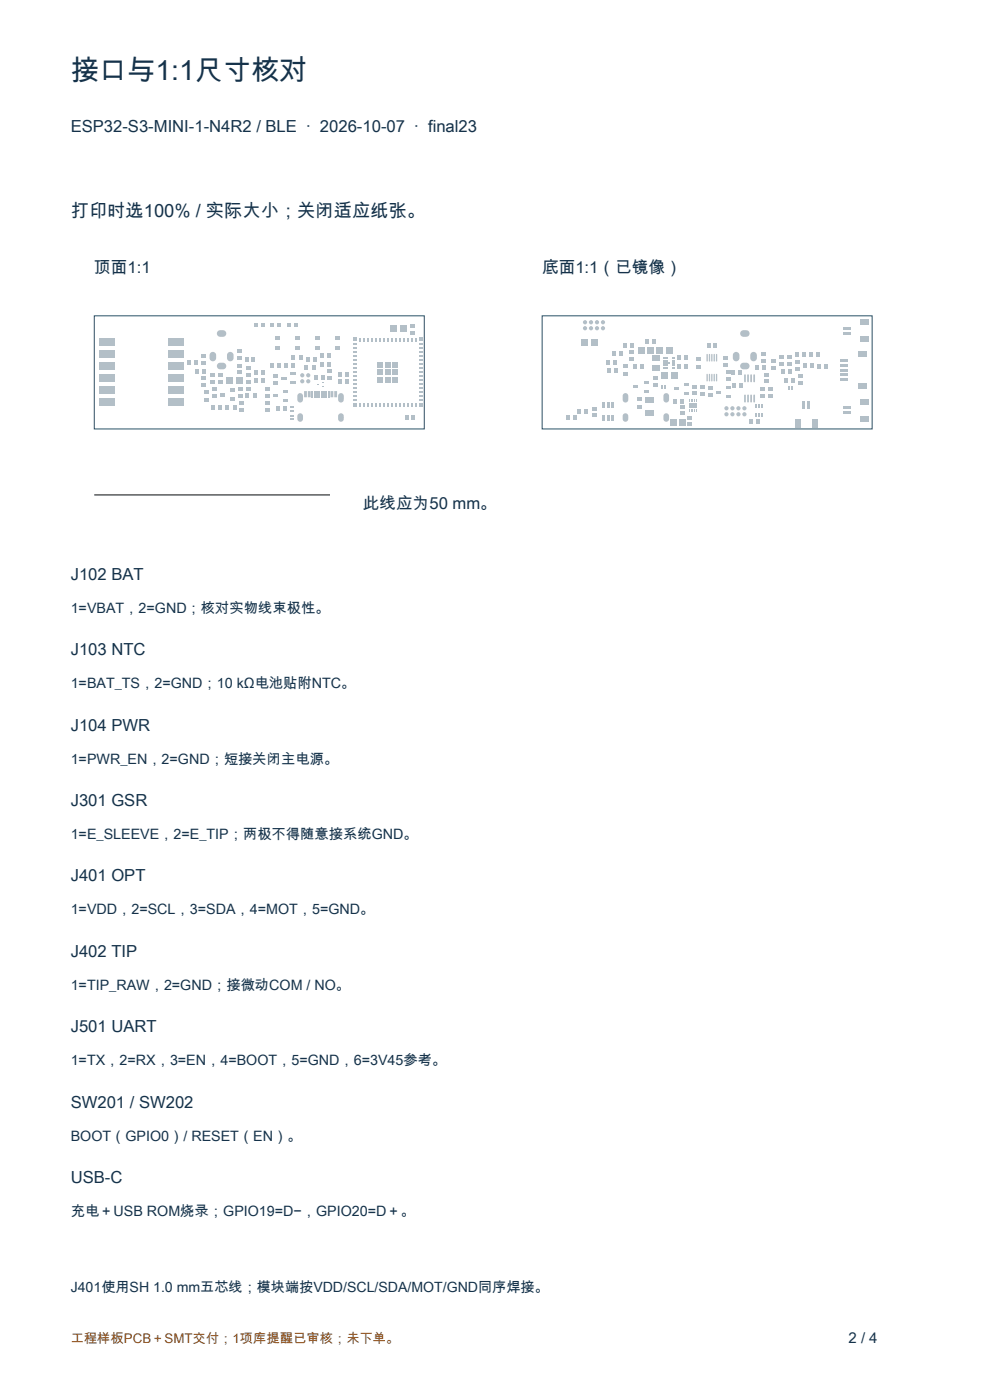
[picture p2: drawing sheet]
<svg xmlns="http://www.w3.org/2000/svg" width="210mm" height="297mm" viewBox="0 0 210 297" stroke-linecap="round" stroke-linejoin="round" font-family="sans-serif">
<defs><g id="words">
<text font-size="6" fill="#15324a" x="15" y="17">接口与1:1尺寸核对</text>
<text font-size="3.9" fill="#15324a" x="15" y="46">打印时选100% / 实际大小；关闭适应纸张。</text>
<g font-size="3.5" fill="#15324a">
<text x="15" y="28">ESP32-S3-MINI-1-N4R2 / BLE · 2026-10-07 · final23</text>
<text x="20" y="58">顶面1:1</text>
<text x="115" y="58">底面1:1（已镜像）</text>
<text x="77" y="108">此线应为50 mm。</text>
<text x="15" y="123">J102 BAT</text>
<text x="15" y="139">J103 NTC</text>
<text x="15" y="155">J104 PWR</text>
<text x="15" y="171">J301 GSR</text>
<text x="15" y="187">J401 OPT</text>
<text x="15" y="203">J402 TIP</text>
<text x="15" y="219">J501 UART</text>
<text x="15" y="235">SW201 / SW202</text>
<text x="15" y="251">USB-C</text>
</g>
<text font-size="3.2" fill="#15324a" x="180" y="285">2 / 4</text>
<g font-size="3" fill="#15324a">
<text x="15" y="130">1=VBAT，2=GND；核对实物线束极性。</text>
<text x="15" y="146">1=BAT_TS，2=GND；10 kΩ电池贴附NTC。</text>
<text x="15" y="162">1=PWR_EN，2=GND；短接关闭主电源。</text>
<text x="15" y="178">1=E_SLEEVE，2=E_TIP；两极不得随意接系统GND。</text>
<text x="15" y="194">1=VDD，2=SCL，3=SDA，4=MOT，5=GND。</text>
<text x="15" y="210">1=TIP_RAW，2=GND；接微动COM / NO。</text>
<text x="15" y="226">1=TX，2=RX，3=EN，4=BOOT，5=GND，6=3V45参考。</text>
<text x="15" y="242">BOOT（GPIO0）/ RESET（EN）。</text>
<text x="15" y="258">充电＋USB ROM烧录；GPIO19=D−，GPIO20=D＋。</text>
<text x="15" y="274">J401使用SH 1.0 mm五芯线；模块端按VDD/SCL/SDA/MOT/GND同序焊接。</text>
</g>
<text font-size="2.8" fill="#8b4a13" x="15" y="285">工程样板PCB＋SMT交付；1项库提醒已审核；未下单。</text>
</g></defs>
<path d="M20 67h70v24h-70z" fill="none" stroke="#295266" stroke-width=".21"/>
<g fill="#b3bfc7">
<path d="M66.1 83h.3v1.3h-.3z" fill-rule="evenodd"/>
<path d="M66.6 83h.3v1.3h-.3z" fill-rule="evenodd"/>
<path d="M67.1 83h.3v1.3h-.3z" fill-rule="evenodd"/>
<path d="M67.6 83h.3v1.3h-.3z" fill-rule="evenodd"/>
<path d="M68.1 83h.3v1.3h-.3z" fill-rule="evenodd"/>
<path d="M68.6 83h.3v1.3h-.3z" fill-rule="evenodd"/>
<path d="M69.1 83h.3v1.3h-.3z" fill-rule="evenodd"/>
<path d="M69.6 83h.3v1.3h-.3z" fill-rule="evenodd"/>
<path d="M64.5 83h.6v1.3h-.6z" fill-rule="evenodd"/>
<path d="M70.9 83h.6v1.3h-.6z" fill-rule="evenodd"/>
<path d="M70.1 83h.6v1.3h-.6z" fill-rule="evenodd"/>
<path d="M65.3 83h.6v1.3h-.6z" fill-rule="evenodd"/>
<path d="M71.9 87.8a.6 .6 0 0 1 .7-.1 .6 .6 0 0 1 .3 .6v.6a.6 .6 0 0 1-.6 .6 .6 .6 0 0 1-.6-.6z" fill-rule="evenodd"/>
<path d="M71.9 83.6a.6 .6 0 0 1 .7-.2 .6 .6 0 0 1 .3 .6v.8a.6 .6 0 0 1-.6 .6 .6 .6 0 0 1-.6-.6v-.8z" fill-rule="evenodd"/>
<path d="M63.3 83.6a.6 .6 0 0 1 .6-.2 .6 .6 0 0 1 .4 .6v.8a.6 .6 0 0 1-.6 .6 .6 .6 0 0 1-.6-.6v-.8z" fill-rule="evenodd"/>
<path d="M63.3 87.8a.6 .6 0 0 1 .6-.1 .6 .6 0 0 1 .4 .6v.6a.6 .6 0 0 1-.6 .6 .6 .6 0 0 1-.6-.6z" fill-rule="evenodd"/>
<path d="M68.3 81.8h.3v.2h-.3z" fill-rule="evenodd"/>
<path d="M68.3 81.2h.3v.2h-.3z" fill-rule="evenodd"/>
<path d="M67.4 81.5h.3v.2h-.3z" fill-rule="evenodd"/>
<path d="M60.1 84.7h1v.5h-1z" fill-rule="evenodd"/>
<path d="M60.1 82.8h1v.5h-1z" fill-rule="evenodd"/>
<path d="M57.9 83.7h1v.6h-1z" fill-rule="evenodd"/>
<path d="M61.6 88.7h.7v.3h-.7z" fill-rule="evenodd"/>
<path d="M61.6 87.9h.7v.4h-.7z" fill-rule="evenodd"/>
<path d="M61.6 86.2h.7v.4h-.7z" fill-rule="evenodd"/>
<path d="M61.6 86.9h.7v.4h-.7z" fill-rule="evenodd"/>
<path d="M56.3 82.1h.9v.8h-.9z" fill-rule="evenodd"/>
<path d="M56.3 83.6h.9v.8h-.9z" fill-rule="evenodd"/>
<path d="M56.3 85.1h.9v.8h-.9z" fill-rule="evenodd"/>
<path d="M56.3 86.6h.9v.8h-.9z" fill-rule="evenodd"/>
<path d="M60.1 86.3h.8v.9h-.8z" fill-rule="evenodd"/>
<path d="M58.6 86.3h.8v.9h-.8z" fill-rule="evenodd"/>
<path d="M68.1 79.6h.8v.8h-.8z" fill-rule="evenodd"/>
<path d="M66.6 79.6h.8v.8h-.8z" fill-rule="evenodd"/>
<path d="M58.1 79.3h.8v.9h-.8z" fill-rule="evenodd"/>
<path d="M58.1 80.8h.8v.9h-.8z" fill-rule="evenodd"/>
<path d="M63.4 75.3h.8v.9h-.8z" fill-rule="evenodd"/>
<path d="M61.8 75.3h.9v.9h-.9z" fill-rule="evenodd"/>
<path d="M58.8 77.1h.9v.8h-.9z" fill-rule="evenodd"/>
<path d="M57.3 77.1h.9v.8h-.9z" fill-rule="evenodd"/>
<path d="M61.8 77.1h.9v.8h-.9z" fill-rule="evenodd"/>
<path d="M60.3 77.1h.9v.8h-.9z" fill-rule="evenodd"/>
<path d="M66.8 71.3h1v.7h-1z" fill-rule="evenodd"/>
<path d="M71 71.3h1v.7h-1z" fill-rule="evenodd"/>
<path d="M66.8 73.4h1v.7h-1z" fill-rule="evenodd"/>
<path d="M71 73.4h1v.7h-1z" fill-rule="evenodd"/>
<path d="M58.4 71.3h1v.7h-1z" fill-rule="evenodd"/>
<path d="M62.6 71.3h1v.7h-1z" fill-rule="evenodd"/>
<path d="M58.4 73.4h1v.7h-1z" fill-rule="evenodd"/>
<path d="M62.6 73.4h1v.7h-1z" fill-rule="evenodd"/>
<path d="M73.1 78.9h.9v.9h-.9z" fill-rule="evenodd"/>
<path d="M71.6 78.9h.9v.9h-.9z" fill-rule="evenodd"/>
<path d="M73.1 80.4h.9v.9h-.9z" fill-rule="evenodd"/>
<path d="M71.6 80.4h.9v.9h-.9z" fill-rule="evenodd"/>
<path d="M84.8 69h1.4v1.4h-1.4z" fill-rule="evenodd"/>
<path d="M82.8 69h1.4v1.4h-1.4z" fill-rule="evenodd"/>
<path d="M87.1 68.7h.9v.8h-.9z" fill-rule="evenodd"/>
<path d="M87.1 70.1h.9v.8h-.9z" fill-rule="evenodd"/>
<path d="M46.2 70.3a1.13 1.13 0 0 1 1.8 .5 .7 .7 0 0 1-.7 .6h-.6a.7 .7 0 0 1-.6-.4 .7 .7 0 0 1 .1-.7z" fill-rule="evenodd"/>
<path d="M44.7 74.9a.7 .7 0 0 1 .7-.2 .7 .7 0 0 1 .5 .7v.5a.7 .7 0 0 1-.7 .7 .7 .7 0 0 1-.7-.7v-.5z" fill-rule="evenodd"/>
<path d="M48.4 74.9a.7 .7 0 0 1 .7-.2 .7 .7 0 0 1 .4 .7v.5a.7 .7 0 0 1-.7 .7 .7 .7 0 0 1-.7-.7v-.5z" fill-rule="evenodd"/>
<path d="M46.2 77.2a1.13 1.13 0 0 1 1.8 .4 .7 .7 0 0 1-.7 .7h-.6a.7 .7 0 0 1-.6-.4 .7 .7 0 0 1 .1-.7z" fill-rule="evenodd"/>
<path d="M48.8 84.4h1v.6h-1z" fill-rule="evenodd"/>
<path d="M48.8 82.5h1v.6h-1z" fill-rule="evenodd"/>
<path d="M46.7 83.4h1v.7h-1z" fill-rule="evenodd"/>
<path d="M50.3 77.1h.9v.8h-.9z" fill-rule="evenodd"/>
<path d="M50.3 78.5h.9v.8h-.9z" fill-rule="evenodd"/>
<path d="M46.3 86.1h.9v.8h-.9z" fill-rule="evenodd"/>
<path d="M44.8 86.1h.9v.8h-.9z" fill-rule="evenodd"/>
<path d="M50.8 85.1h.9v.8h-.9z" fill-rule="evenodd"/>
<path d="M50.8 86.6h.9v.8h-.9z" fill-rule="evenodd"/>
<path d="M45 82.2h.9v.8h-.9z" fill-rule="evenodd"/>
<path d="M45 83.6h.9v.8h-.9z" fill-rule="evenodd"/>
<path d="M53.6 83.6h.8v.8h-.8z" fill-rule="evenodd"/>
<path d="M52.1 83.6h.8v.8h-.8z" fill-rule="evenodd"/>
<path d="M49.3 86.1h.9v.8h-.9z" fill-rule="evenodd"/>
<path d="M47.8 86.1h.9v.8h-.9z" fill-rule="evenodd"/>
<path d="M52.3 80.6h.9v.8h-.9z" fill-rule="evenodd"/>
<path d="M52.3 82.1h.9v.8h-.9z" fill-rule="evenodd"/>
<path d="M50.3 74.1h.9v.8h-.9z" fill-rule="evenodd"/>
<path d="M50.3 75.6h.9v.8h-.9z" fill-rule="evenodd"/>
<path d="M42.8 75.1h.9v.8h-.9z" fill-rule="evenodd"/>
<path d="M42.8 76.6h.9v.8h-.9z" fill-rule="evenodd"/>
<path d="M42.8 78.3h.9v.9h-.9z" fill-rule="evenodd"/>
<path d="M41.3 78.3h.9v.9h-.9z" fill-rule="evenodd"/>
<path d="M44.6 79.1h.8v.8h-.8z" fill-rule="evenodd"/>
<path d="M44.6 80.6h.8v.8h-.8z" fill-rule="evenodd"/>
<path d="M50.6 82.1h.8v.8h-.8z" fill-rule="evenodd"/>
<path d="M50.6 83.6h.8v.8h-.8z" fill-rule="evenodd"/>
<path d="M50 80.1h1.5v1.3h-1.5z" fill-rule="evenodd"/>
<path d="M48 80.1h1.5v1.3h-1.5z" fill-rule="evenodd"/>
<path d="M55.3 78.6h.9v.8h-.9z" fill-rule="evenodd"/>
<path d="M53.8 78.6h.9v.8h-.9z" fill-rule="evenodd"/>
<path d="M55.3 80.3h.9v.9h-.9z" fill-rule="evenodd"/>
<path d="M53.8 80.3h.9v.9h-.9z" fill-rule="evenodd"/>
<path d="M46.3 79.1h.9v.8h-.9z" fill-rule="evenodd"/>
<path d="M46.3 80.6h.9v.8h-.9z" fill-rule="evenodd"/>
<path d="M53.3 75.8h.8v.9h-.8z" fill-rule="evenodd"/>
<path d="M51.9 75.8h.8v.9h-.8z" fill-rule="evenodd"/>
<path d="M52.3 77.6h.9v.8h-.9z" fill-rule="evenodd"/>
<path d="M52.3 79.1h.9v.8h-.9z" fill-rule="evenodd"/>
<path d="M21.1 71.9h3.2v1.5h-3.2z" fill-rule="evenodd"/>
<path d="M21.1 74.4h3.2v1.6h-3.2z" fill-rule="evenodd"/>
<path d="M21.1 77h3.2v1.5h-3.2z" fill-rule="evenodd"/>
<path d="M21.1 79.5h3.2v1.5h-3.2z" fill-rule="evenodd"/>
<path d="M21.1 82h3.2v1.6h-3.2z" fill-rule="evenodd"/>
<path d="M21.1 84.6h3.2v1.5h-3.2z" fill-rule="evenodd"/>
<path d="M35.7 84.6h3.2v1.5h-3.2z" fill-rule="evenodd"/>
<path d="M35.7 82h3.2v1.6h-3.2z" fill-rule="evenodd"/>
<path d="M35.7 79.5h3.2v1.5h-3.2z" fill-rule="evenodd"/>
<path d="M35.7 77h3.2v1.5h-3.2z" fill-rule="evenodd"/>
<path d="M35.7 74.4h3.2v1.6h-3.2z" fill-rule="evenodd"/>
<path d="M35.7 71.9h3.2v1.5h-3.2z" fill-rule="evenodd"/>
<path d="M43.3 82.8h.9v.9h-.9z" fill-rule="evenodd"/>
<path d="M43.3 84.3h.9v.9h-.9z" fill-rule="evenodd"/>
<path d="M41.1 76.6h.8v.8h-.8z" fill-rule="evenodd"/>
<path d="M39.6 76.6h.8v.8h-.8z" fill-rule="evenodd"/>
<path d="M42.8 79.8h.9v.9h-.9z" fill-rule="evenodd"/>
<path d="M42.8 81.3h.9v.9h-.9z" fill-rule="evenodd"/>
<path d="M55.3 68.6h.8v.8h-.8z" fill-rule="evenodd"/>
<path d="M53.9 68.6h.8v.8h-.8z" fill-rule="evenodd"/>
<path d="M69.3 76.8h.9v.9h-.9z" fill-rule="evenodd"/>
<path d="M67.8 76.8h.9v.9h-.9z" fill-rule="evenodd"/>
<path d="M58.8 68.6h.8v.8h-.8z" fill-rule="evenodd"/>
<path d="M57.4 68.6h.8v.8h-.8z" fill-rule="evenodd"/>
<path d="M62.3 68.6h.8v.8h-.8z" fill-rule="evenodd"/>
<path d="M60.9 68.6h.8v.8h-.8z" fill-rule="evenodd"/>
<path d="M59.7 80h1.1v.5h-1.1z" fill-rule="evenodd"/>
<path d="M61.7 79h1.1v.6h-1.1z" fill-rule="evenodd"/>
<path d="M61.7 80.9h1.1v.6h-1.1z" fill-rule="evenodd"/>
<path d="M69.6 78.3h.8v.8h-.8z" fill-rule="evenodd"/>
<path d="M69.6 79.8h.8v.9h-.8z" fill-rule="evenodd"/>
<path d="M66.1 77.6h.8v.8h-.8z" fill-rule="evenodd"/>
<path d="M64.6 77.6h.8v.8h-.8z" fill-rule="evenodd"/>
<path d="M66.3 75.8h.9v.9h-.9z" fill-rule="evenodd"/>
<path d="M64.8 75.8h.9v.9h-.9z" fill-rule="evenodd"/>
<path d="M69.3 75.1h.9v.8h-.9z" fill-rule="evenodd"/>
<path d="M67.8 75.1h.9v.8h-.9z" fill-rule="evenodd"/>
<path d="M87.3 88.1h.8v.8h-.8z" fill-rule="evenodd"/>
<path d="M85.9 88.1h.8v.8h-.8z" fill-rule="evenodd"/>
<path d="M88 71.6h.4v.8h-.4z" fill-rule="evenodd"/>
<path d="M87.1 71.6h.4v.8h-.4z" fill-rule="evenodd"/>
<path d="M86.3 71.6h.4v.8h-.4z" fill-rule="evenodd"/>
<path d="M85.4 71.6h.4v.8h-.4z" fill-rule="evenodd"/>
<path d="M84.6 71.6h.4v.8h-.4z" fill-rule="evenodd"/>
<path d="M83.7 71.6h.4v.8h-.4z" fill-rule="evenodd"/>
<path d="M82.9 71.6h.4v.8h-.4z" fill-rule="evenodd"/>
<path d="M82 71.6h.4v.8h-.4z" fill-rule="evenodd"/>
<path d="M81.2 71.6h.4v.8h-.4z" fill-rule="evenodd"/>
<path d="M80.3 71.6h.4v.8h-.4z" fill-rule="evenodd"/>
<path d="M79.5 71.6h.4v.8h-.4z" fill-rule="evenodd"/>
<path d="M78.6 71.6h.4v.8h-.4z" fill-rule="evenodd"/>
<path d="M77.8 71.6h.4v.8h-.4z" fill-rule="evenodd"/>
<path d="M76.9 71.6h.4v.8h-.4z" fill-rule="evenodd"/>
<path d="M76.1 71.6h.4v.8h-.4z" fill-rule="evenodd"/>
<path d="M74.8 72.8h.8v.4h-.8z" fill-rule="evenodd"/>
<path d="M74.8 73.7h.8v.4h-.8z" fill-rule="evenodd"/>
<path d="M74.8 74.6h.8v.3h-.8z" fill-rule="evenodd"/>
<path d="M74.8 75.4h.8v.4h-.8z" fill-rule="evenodd"/>
<path d="M74.8 76.3h.8v.3h-.8z" fill-rule="evenodd"/>
<path d="M74.8 77.1h.8v.4h-.8z" fill-rule="evenodd"/>
<path d="M74.8 77.9h.8v.4h-.8z" fill-rule="evenodd"/>
<path d="M74.8 78.8h.8v.4h-.8z" fill-rule="evenodd"/>
<path d="M74.8 79.7h.8v.4h-.8z" fill-rule="evenodd"/>
<path d="M74.8 80.5h.8v.4h-.8z" fill-rule="evenodd"/>
<path d="M74.8 81.4h.8v.3h-.8z" fill-rule="evenodd"/>
<path d="M74.8 82.2h.8v.4h-.8z" fill-rule="evenodd"/>
<path d="M74.8 83.1h.8v.3h-.8z" fill-rule="evenodd"/>
<path d="M74.8 83.9h.8v.4h-.8z" fill-rule="evenodd"/>
<path d="M74.8 84.7h.8v.4h-.8z" fill-rule="evenodd"/>
<path d="M76.1 85.6h.4v.8h-.4z" fill-rule="evenodd"/>
<path d="M76.9 85.6h.4v.8h-.4z" fill-rule="evenodd"/>
<path d="M77.8 85.6h.4v.8h-.4z" fill-rule="evenodd"/>
<path d="M78.6 85.6h.4v.8h-.4z" fill-rule="evenodd"/>
<path d="M79.5 85.6h.4v.8h-.4z" fill-rule="evenodd"/>
<path d="M80.3 85.6h.4v.8h-.4z" fill-rule="evenodd"/>
<path d="M81.2 85.6h.4v.8h-.4z" fill-rule="evenodd"/>
<path d="M82 85.6h.4v.8h-.4z" fill-rule="evenodd"/>
<path d="M82.9 85.6h.4v.8h-.4z" fill-rule="evenodd"/>
<path d="M83.7 85.6h.4v.8h-.4z" fill-rule="evenodd"/>
<path d="M84.6 85.6h.4v.8h-.4z" fill-rule="evenodd"/>
<path d="M85.4 85.6h.4v.8h-.4z" fill-rule="evenodd"/>
<path d="M86.3 85.6h.4v.8h-.4z" fill-rule="evenodd"/>
<path d="M87.1 85.6h.4v.8h-.4z" fill-rule="evenodd"/>
<path d="M88 85.6h.4v.8h-.4z" fill-rule="evenodd"/>
<path d="M88.9 84.7h.8v.4h-.8z" fill-rule="evenodd"/>
<path d="M88.9 83.9h.8v.4h-.8z" fill-rule="evenodd"/>
<path d="M88.9 83.1h.8v.3h-.8z" fill-rule="evenodd"/>
<path d="M88.9 82.2h.8v.4h-.8z" fill-rule="evenodd"/>
<path d="M88.9 81.4h.8v.3h-.8z" fill-rule="evenodd"/>
<path d="M88.9 80.5h.8v.4h-.8z" fill-rule="evenodd"/>
<path d="M88.9 79.7h.8v.4h-.8z" fill-rule="evenodd"/>
<path d="M88.9 78.8h.8v.4h-.8z" fill-rule="evenodd"/>
<path d="M88.9 77.9h.8v.4h-.8z" fill-rule="evenodd"/>
<path d="M88.9 77.1h.8v.4h-.8z" fill-rule="evenodd"/>
<path d="M88.9 76.3h.8v.3h-.8z" fill-rule="evenodd"/>
<path d="M88.9 75.4h.8v.4h-.8z" fill-rule="evenodd"/>
<path d="M88.9 74.6h.8v.3h-.8z" fill-rule="evenodd"/>
<path d="M88.9 73.7h.8v.4h-.8z" fill-rule="evenodd"/>
<path d="M88.9 72.8h.8v.4h-.8z" fill-rule="evenodd"/>
<path d="M88.8 71.6h.8v.8h-.8z" fill-rule="evenodd"/>
<path d="M88.8 85.6h.8v.8h-.8z" fill-rule="evenodd"/>
<path d="M74.8 71.6h.8v.8h-.8z" fill-rule="evenodd"/>
<path d="M74.8 85.6h.8v.8h-.8z" fill-rule="evenodd"/>
<path d="M83.3 76.7h1.2v1.2h-1.2z" fill-rule="evenodd"/>
<path d="M83.3 78.4h1.2v1.2h-1.2z" fill-rule="evenodd"/>
<path d="M83.3 80.1h1.2v1.2h-1.2z" fill-rule="evenodd"/>
<path d="M81.6 76.7h1.2v1.2h-1.2z" fill-rule="evenodd"/>
<path d="M81.6 78.4h1.2v1.2h-1.2z" fill-rule="evenodd"/>
<path d="M81.6 80.1h1.2v1.2h-1.2z" fill-rule="evenodd"/>
<path d="M80 76.7h1.2v1.2h-1.2z" fill-rule="evenodd"/>
<path d="M80 78.4h1.2v1.2h-1.2z" fill-rule="evenodd"/>
<path d="M80 80.1h1.2v1.2h-1.2z" fill-rule="evenodd"/>
<circle cx="64.1" cy="80.9" r=".45"/>
<circle cx="65.4" cy="80.9" r=".45"/>
<circle cx="64.1" cy="79.6" r=".45"/>
<circle cx="65.4" cy="79.6" r=".45"/>
</g>
<path d="M115 67h70v24h-70z" fill="none" stroke="#295266" stroke-width=".21"/>
<g fill="#b3bfc7">
<path d="M146.1 86.8h.2v.5h-.2z" fill-rule="evenodd"/>
<path d="M146.5 86.8h.2v.5h-.2z" fill-rule="evenodd"/>
<path d="M146.9 86.8h.2v.5h-.2z" fill-rule="evenodd"/>
<path d="M147.3 86.8h.2v.5h-.2z" fill-rule="evenodd"/>
<path d="M147.7 86.8h.2v.5h-.2z" fill-rule="evenodd"/>
<path d="M147.7 84.7h.2v.5h-.2z" fill-rule="evenodd"/>
<path d="M147.3 84.7h.2v.5h-.2z" fill-rule="evenodd"/>
<path d="M146.9 84.7h.2v.5h-.2z" fill-rule="evenodd"/>
<path d="M146.5 84.7h.2v.5h-.2z" fill-rule="evenodd"/>
<path d="M146.1 84.7h.2v.5h-.2z" fill-rule="evenodd"/>
<path d="M146.2 85.6h1.5v.8h-1.5z" fill-rule="evenodd"/>
<path d="M140.7 77.8h.9v.3h-.9z" fill-rule="evenodd"/>
<path d="M140.7 77.3h.9v.3h-.9z" fill-rule="evenodd"/>
<path d="M140.7 76.9h1.3v.3h-1.3z" fill-rule="evenodd"/>
<path d="M140.7 76.4h.9v.3h-.9z" fill-rule="evenodd"/>
<path d="M140.7 75.9h.9v.3h-.9z" fill-rule="evenodd"/>
<path d="M142.5 75.9h.6v.3h-.6z" fill-rule="evenodd"/>
<path d="M142.5 76.4h.6v.3h-.6z" fill-rule="evenodd"/>
<path d="M142.5 76.9h.6v.3h-.6z" fill-rule="evenodd"/>
<path d="M142.5 77.3h.6v.3h-.6z" fill-rule="evenodd"/>
<path d="M142.5 77.8h.6v.3h-.6z" fill-rule="evenodd"/>
<path d="M132.3 87.8a.6 .6 0 0 1 .6-.1 .6 .6 0 0 1 .4 .6v.6a.6 .6 0 0 1-.6 .6 .6 .6 0 0 1-.6-.6z" fill-rule="evenodd"/>
<path d="M132.3 83.6a.6 .6 0 0 1 .6-.2 .6 .6 0 0 1 .4 .6v.8a.6 .6 0 0 1-.6 .6 .6 .6 0 0 1-.6-.6v-.8z" fill-rule="evenodd"/>
<path d="M140.9 83.6a.6 .6 0 0 1 .7-.2 .6 .6 0 0 1 .3 .6v.8a.6 .6 0 0 1-.6 .6 .6 .6 0 0 1-.6-.6v-.8z" fill-rule="evenodd"/>
<path d="M140.9 87.8a.6 .6 0 0 1 .7-.1 .6 .6 0 0 1 .3 .6v.6a.6 .6 0 0 1-.6 .6 .6 .6 0 0 1-.6-.6z" fill-rule="evenodd"/>
<path d="M144.3 84.8h.9v.9h-.9z" fill-rule="evenodd"/>
<path d="M142.8 84.8h.9v.9h-.9z" fill-rule="evenodd"/>
<path d="M144.3 87.3h.9v.8h-.9z" fill-rule="evenodd"/>
<path d="M144.3 85.9h.9v.8h-.9z" fill-rule="evenodd"/>
<path d="M182.5 71.4h1.8v1.2h-1.8z" fill-rule="evenodd"/>
<path d="M182.5 67.8h1.8v1.2h-1.8z" fill-rule="evenodd"/>
<path d="M178.8 69.4h1.5v.6h-1.5z" fill-rule="evenodd"/>
<path d="M178.8 70.4h1.5v.6h-1.5z" fill-rule="evenodd"/>
<path d="M138.4 75.5h1.6v1.1h-1.6z" fill-rule="evenodd"/>
<path d="M138.4 77.4h1.6v1.1h-1.6z" fill-rule="evenodd"/>
<path d="M135.3 84.3h.9v.8h-.9z" fill-rule="evenodd"/>
<path d="M135.3 85.9h.9v.8h-.9z" fill-rule="evenodd"/>
<path d="M140.9 81.6h.4v.8h-.4z" fill-rule="evenodd"/>
<path d="M140.2 81.6h.4v.8h-.4z" fill-rule="evenodd"/>
<path d="M136.9 87.1h1.7v1.2h-1.7z" fill-rule="evenodd"/>
<path d="M136.9 84.2h1.7v1.2h-1.7z" fill-rule="evenodd"/>
<path d="M145.9 89.6h.9v.8h-.9z" fill-rule="evenodd"/>
<path d="M145.9 88.2h.9v.8h-.9z" fill-rule="evenodd"/>
<path d="M142.1 89h1.5v1.3h-1.5z" fill-rule="evenodd"/>
<path d="M144.1 89h1.5v1.3h-1.5z" fill-rule="evenodd"/>
<path d="M146.8 81.7h.9v.8h-.9z" fill-rule="evenodd"/>
<path d="M146.8 83.1h.9v.8h-.9z" fill-rule="evenodd"/>
<path d="M182.5 88.2h1.8v1.2h-1.8z" fill-rule="evenodd"/>
<path d="M182.5 84.6h1.8v1.2h-1.8z" fill-rule="evenodd"/>
<path d="M178.8 86.2h1.5v.6h-1.5z" fill-rule="evenodd"/>
<path d="M178.8 87.2h1.5v.6h-1.5z" fill-rule="evenodd"/>
<path d="M150.3 81.8h.9v.8h-.9z" fill-rule="evenodd"/>
<path d="M150.3 83.3h.9v.9h-.9z" fill-rule="evenodd"/>
<path d="M130.3 78.1h.9v.8h-.9z" fill-rule="evenodd"/>
<path d="M128.8 78.1h.9v.8h-.9z" fill-rule="evenodd"/>
<path d="M143.6 75.4h.9v.8h-.9z" fill-rule="evenodd"/>
<path d="M145.1 75.4h.9v.8h-.9z" fill-rule="evenodd"/>
<path d="M145.1 77.3h.9v.8h-.9z" fill-rule="evenodd"/>
<path d="M143.6 77.3h.9v.8h-.9z" fill-rule="evenodd"/>
<path d="M142.3 78.9h1.4v1.4h-1.4z" fill-rule="evenodd"/>
<path d="M140.3 78.9h1.4v1.4h-1.4z" fill-rule="evenodd"/>
<path d="M141.3 73.7h1.4v1.4h-1.4z" fill-rule="evenodd"/>
<path d="M139.3 73.7h1.4v1.4h-1.4z" fill-rule="evenodd"/>
<path d="M137.3 73.7h1.4v1.4h-1.4z" fill-rule="evenodd"/>
<path d="M135.3 73.7h1.4v1.4h-1.4z" fill-rule="evenodd"/>
<path d="M138.6 79.8h.8v.9h-.8z" fill-rule="evenodd"/>
<path d="M138.6 81.3h.8v.9h-.8z" fill-rule="evenodd"/>
<path d="M127.8 85.4h.6v1.1h-.6z" fill-rule="evenodd"/>
<path d="M128.7 85.4h.6v1.1h-.6z" fill-rule="evenodd"/>
<path d="M129.7 85.4h.6v1.1h-.6z" fill-rule="evenodd"/>
<path d="M129.7 88.1h.6v1.1h-.6z" fill-rule="evenodd"/>
<path d="M128.7 88.1h.6v1.1h-.6z" fill-rule="evenodd"/>
<path d="M127.8 88.1h.6v1.1h-.6z" fill-rule="evenodd"/>
<path d="M125.6 86.3h.9v.8h-.9z" fill-rule="evenodd"/>
<path d="M125.6 87.7h.9v.8h-.9z" fill-rule="evenodd"/>
<path d="M123.8 86.9h.8v.9h-.8z" fill-rule="evenodd"/>
<path d="M122.4 86.9h.8v.9h-.8z" fill-rule="evenodd"/>
<path d="M120 88.1h.8v.8h-.8z" fill-rule="evenodd"/>
<path d="M121.5 88.1h.9v.8h-.9z" fill-rule="evenodd"/>
<path d="M130.1 76.6h.8v.8h-.8z" fill-rule="evenodd"/>
<path d="M128.6 76.6h.8v.8h-.8z" fill-rule="evenodd"/>
<path d="M125.3 72h1.4v1.4h-1.4z" fill-rule="evenodd"/>
<path d="M123.3 72h1.4v1.4h-1.4z" fill-rule="evenodd"/>
<path d="M157.9 83.8l.3 .1v1.3l-.2 .2-.2-.2z" fill-rule="evenodd"/>
<path d="M158.5 83.8l.4 .1v1.3l-.2 .2-.2-.2z" fill-rule="evenodd"/>
<path d="M159.2 83.8l.3 .1v1.3l-.2 .2-.2-.2z" fill-rule="evenodd"/>
<path d="M159.8 83.8l.4 .1v1.3l-.2 .2-.2-.2z" fill-rule="evenodd"/>
<path d="M157.9 79.5l.3 .1v1.3l-.2 .2-.2-.2z" fill-rule="evenodd"/>
<path d="M158.5 79.5l.4 .1v1.3l-.2 .2-.2-.2z" fill-rule="evenodd"/>
<path d="M159.2 79.5l.3 .1v1.3l-.2 .2-.2-.2z" fill-rule="evenodd"/>
<path d="M159.8 79.5l.4 .1v1.3l-.2 .2-.2-.2z" fill-rule="evenodd"/>
<path d="M149.9 79.3l.2 .1v1.4l-.1 .1-.1-.1z" fill-rule="evenodd"/>
<path d="M150.4 79.3l.2 .1v1.4l-.1 .1-.1-.1z" fill-rule="evenodd"/>
<path d="M150.9 79.3l.2 .1v1.4l-.1 .1-.1-.1z" fill-rule="evenodd"/>
<path d="M151.4 79.3l.2 .1v1.4l-.1 .1-.1-.1z" fill-rule="evenodd"/>
<path d="M151.9 79.3l.2 .1v1.4l-.1 .1-.1-.1z" fill-rule="evenodd"/>
<path d="M149.9 75.1l.2 .1v1.4l-.1 .1-.1-.1z" fill-rule="evenodd"/>
<path d="M150.4 75.1l.2 .1v1.4l-.1 .1-.1-.1z" fill-rule="evenodd"/>
<path d="M150.9 75.1l.2 .1v1.4l-.1 .1-.1-.1z" fill-rule="evenodd"/>
<path d="M151.4 75.1l.2 .1v1.4l-.1 .1-.1-.1z" fill-rule="evenodd"/>
<path d="M151.9 75.1l.2 .1v1.4l-.1 .1-.1-.1z" fill-rule="evenodd"/>
<path d="M157.2 70.3a1.13 1.13 0 0 1 1.8 .5 .7 .7 0 0 1-.7 .6h-.6a.7 .7 0 0 1-.6-.4 .7 .7 0 0 1 .1-.7z" fill-rule="evenodd"/>
<path d="M159.4 74.9a.7 .7 0 0 1 .7-.2 .7 .7 0 0 1 .4 .7v.5a.7 .7 0 0 1-.7 .7 .7 .7 0 0 1-.7-.7v-.5z" fill-rule="evenodd"/>
<path d="M155.7 74.9a.7 .7 0 0 1 .7-.2 .7 .7 0 0 1 .5 .7v.5a.7 .7 0 0 1-.7 .7 .7 .7 0 0 1-.7-.7v-.5z" fill-rule="evenodd"/>
<path d="M157.2 77.2a1.13 1.13 0 0 1 1.8 .4 .7 .7 0 0 1-.7 .7h-.6a.7 .7 0 0 1-.6-.4 .7 .7 0 0 1 .1-.7z" fill-rule="evenodd"/>
<path d="M160.2 87.6h.3v.7h-.3z" fill-rule="evenodd"/>
<path d="M160.8 87.6h.4v.7h-.4z" fill-rule="evenodd"/>
<path d="M161.5 87.6h.3v.7h-.3z" fill-rule="evenodd"/>
<path d="M161.5 85.7h.3v.7h-.3z" fill-rule="evenodd"/>
<path d="M160.8 85.7h.4v.7h-.4z" fill-rule="evenodd"/>
<path d="M160.2 85.7h.3v.7h-.3z" fill-rule="evenodd"/>
<path d="M154.1 83.9h1v.6h-1z" fill-rule="evenodd"/>
<path d="M154.1 82h1v.6h-1z" fill-rule="evenodd"/>
<path d="M151.9 83h1v.5h-1z" fill-rule="evenodd"/>
<path d="M154.1 78.6h.8v.8h-.8z" fill-rule="evenodd"/>
<path d="M154.1 80.1h.8v.8h-.8z" fill-rule="evenodd"/>
<path d="M155.4 81.3h.8v.8h-.8z" fill-rule="evenodd"/>
<path d="M156.8 81.3h.8v.8h-.8z" fill-rule="evenodd"/>
<path d="M160.3 89.1h.8v.8h-.8z" fill-rule="evenodd"/>
<path d="M158.9 89.1h.8v.8h-.8z" fill-rule="evenodd"/>
<path d="M148.6 81.6h.8v.8h-.8z" fill-rule="evenodd"/>
<path d="M148.6 83.1h.8v.8h-.8z" fill-rule="evenodd"/>
<path d="M162.2 79.1h.8v.8h-.8z" fill-rule="evenodd"/>
<path d="M162.2 80.5h.8v.8h-.8z" fill-rule="evenodd"/>
<path d="M155.1 78.6h.8v.8h-.8z" fill-rule="evenodd"/>
<path d="M156.6 78.6h.8v.8h-.8z" fill-rule="evenodd"/>
<path d="M161.6 77.6h.8v.8h-.8z" fill-rule="evenodd"/>
<path d="M160.1 77.6h.8v.8h-.8z" fill-rule="evenodd"/>
<path d="M151.3 72.9h.8v.9h-.8z" fill-rule="evenodd"/>
<path d="M149.9 72.9h.8v.9h-.8z" fill-rule="evenodd"/>
<path d="M153.5 75.7h.9v.8h-.9z" fill-rule="evenodd"/>
<path d="M153.5 77.1h.9v.8h-.9z" fill-rule="evenodd"/>
<path d="M147.8 75.8h.9v.9h-.9z" fill-rule="evenodd"/>
<path d="M147.8 77.3h.9v.9h-.9z" fill-rule="evenodd"/>
<path d="M168.6 88.8h1.2v1.8h-1.2z" fill-rule="evenodd"/>
<path d="M172.2 88.8h1.2v1.8h-1.2z" fill-rule="evenodd"/>
<path d="M171.2 85.1h.6v1.5h-.6z" fill-rule="evenodd"/>
<path d="M170.2 85.1h.6v1.5h-.6z" fill-rule="evenodd"/>
<path d="M173.1 74.8h.8v.9h-.8z" fill-rule="evenodd"/>
<path d="M171.6 74.8h.8v.9h-.8z" fill-rule="evenodd"/>
<path d="M174.8 77.3h.8v.9h-.8z" fill-rule="evenodd"/>
<path d="M173.4 77.3h.8v.9h-.8z" fill-rule="evenodd"/>
<path d="M171.8 77h.8v.9h-.8z" fill-rule="evenodd"/>
<path d="M170.4 77h.8v.9h-.8z" fill-rule="evenodd"/>
<path d="M163.1 82.1h.8v.8h-.8z" fill-rule="evenodd"/>
<path d="M163.1 83.6h.8v.8h-.8z" fill-rule="evenodd"/>
<path d="M170.1 74.8h.8v.9h-.8z" fill-rule="evenodd"/>
<path d="M168.6 74.8h.8v.9h-.8z" fill-rule="evenodd"/>
<path d="M168.8 76.4h.9v.8h-.9z" fill-rule="evenodd"/>
<path d="M168.8 77.8h.9v.8h-.9z" fill-rule="evenodd"/>
<path d="M165.3 75.4h.9v.8h-.9z" fill-rule="evenodd"/>
<path d="M165.3 76.8h.9v.8h-.9z" fill-rule="evenodd"/>
<path d="M161.6 74.6h.8v.8h-.8z" fill-rule="evenodd"/>
<path d="M161.6 76.1h.8v.8h-.8z" fill-rule="evenodd"/>
<path d="M163.6 76.1h.8v.8h-.8z" fill-rule="evenodd"/>
<path d="M163.6 77.6h.8v.8h-.8z" fill-rule="evenodd"/>
<path d="M167.1 78.3h.8v.9h-.8z" fill-rule="evenodd"/>
<path d="M165.6 78.3h.8v.9h-.8z" fill-rule="evenodd"/>
<path d="M169.3 79.3h.9v.9h-.9z" fill-rule="evenodd"/>
<path d="M169.3 80.8h.9v.9h-.9z" fill-rule="evenodd"/>
<path d="M167.1 75.3h.8v.9h-.8z" fill-rule="evenodd"/>
<path d="M167.1 76.8h.8v.9h-.8z" fill-rule="evenodd"/>
<path d="M167.8 80.3h.9v.9h-.9z" fill-rule="evenodd"/>
<path d="M166.3 80.3h.9v.9h-.9z" fill-rule="evenodd"/>
<path d="M161.3 82.2h.9v.8h-.9z" fill-rule="evenodd"/>
<path d="M161.3 83.6h.9v.8h-.9z" fill-rule="evenodd"/>
<path d="M167.9 81.9h.4v.7h-.4z" fill-rule="evenodd"/>
<path d="M167.2 81.9h.4v.7h-.4z" fill-rule="evenodd"/>
<path d="M133.6 74.3h.8v.8h-.8z" fill-rule="evenodd"/>
<path d="M133.6 75.9h.8v.8h-.8z" fill-rule="evenodd"/>
<path d="M138.4 72.1h.8v.8h-.8z" fill-rule="evenodd"/>
<path d="M136.8 72.1h.8v.8h-.8z" fill-rule="evenodd"/>
<path d="M136.6 82.7h1v.5h-1z" fill-rule="evenodd"/>
<path d="M136.6 80.8h1v.5h-1z" fill-rule="evenodd"/>
<path d="M134.4 81.7h1v.6h-1z" fill-rule="evenodd"/>
<path d="M132.3 77.3h.9v.9h-.9z" fill-rule="evenodd"/>
<path d="M132.3 78.9h.9v.8h-.9z" fill-rule="evenodd"/>
<path d="M145.1 83.2h1v.5h-1z" fill-rule="evenodd"/>
<path d="M145.1 81.3h1v.5h-1z" fill-rule="evenodd"/>
<path d="M142.9 82.2h1v.6h-1z" fill-rule="evenodd"/>
<path d="M135.8 77.3h.9v.9h-.9z" fill-rule="evenodd"/>
<path d="M134.3 77.3h.8v.9h-.8z" fill-rule="evenodd"/>
<path d="M133.6 72.8h.8v.9h-.8z" fill-rule="evenodd"/>
<path d="M132.1 72.8h.8v.9h-.8z" fill-rule="evenodd"/>
<path d="M131.3 74.5h.8v.9h-.8z" fill-rule="evenodd"/>
<path d="M129.9 74.5h.8v.9h-.8z" fill-rule="evenodd"/>
<path d="M178.3 80.2h1.5v.6h-1.5z" fill-rule="evenodd"/>
<path d="M178.3 79.2h1.5v.6h-1.5z" fill-rule="evenodd"/>
<path d="M178.3 78.2h1.5v.6h-1.5z" fill-rule="evenodd"/>
<path d="M178.3 77.2h1.5v.6h-1.5z" fill-rule="evenodd"/>
<path d="M178.3 76.2h1.5v.6h-1.5z" fill-rule="evenodd"/>
<path d="M182 81.2h1.8v1.2h-1.8z" fill-rule="evenodd"/>
<path d="M182 74.6h1.8v1.2h-1.8z" fill-rule="evenodd"/>
<circle cx="154.1" cy="87.9" r=".45"/>
<circle cx="155.4" cy="87.9" r=".45"/>
<circle cx="156.6" cy="87.9" r=".45"/>
<circle cx="157.9" cy="87.9" r=".45"/>
<circle cx="154.1" cy="86.6" r=".45"/>
<circle cx="155.4" cy="86.6" r=".45"/>
<circle cx="156.6" cy="86.6" r=".45"/>
<circle cx="157.9" cy="86.6" r=".45"/>
<circle cx="124.1" cy="69.6" r=".45"/>
<circle cx="125.4" cy="69.6" r=".45"/>
<circle cx="126.6" cy="69.6" r=".45"/>
<circle cx="127.9" cy="69.6" r=".45"/>
<circle cx="124.1" cy="68.4" r=".45"/>
<circle cx="125.4" cy="68.4" r=".45"/>
<circle cx="126.6" cy="68.4" r=".45"/>
<circle cx="127.9" cy="68.4" r=".45"/>
</g>
<path d="M20 105h50" fill="none" stroke="#000" stroke-width=".21"/>
<use href="#words"/>
</svg>
